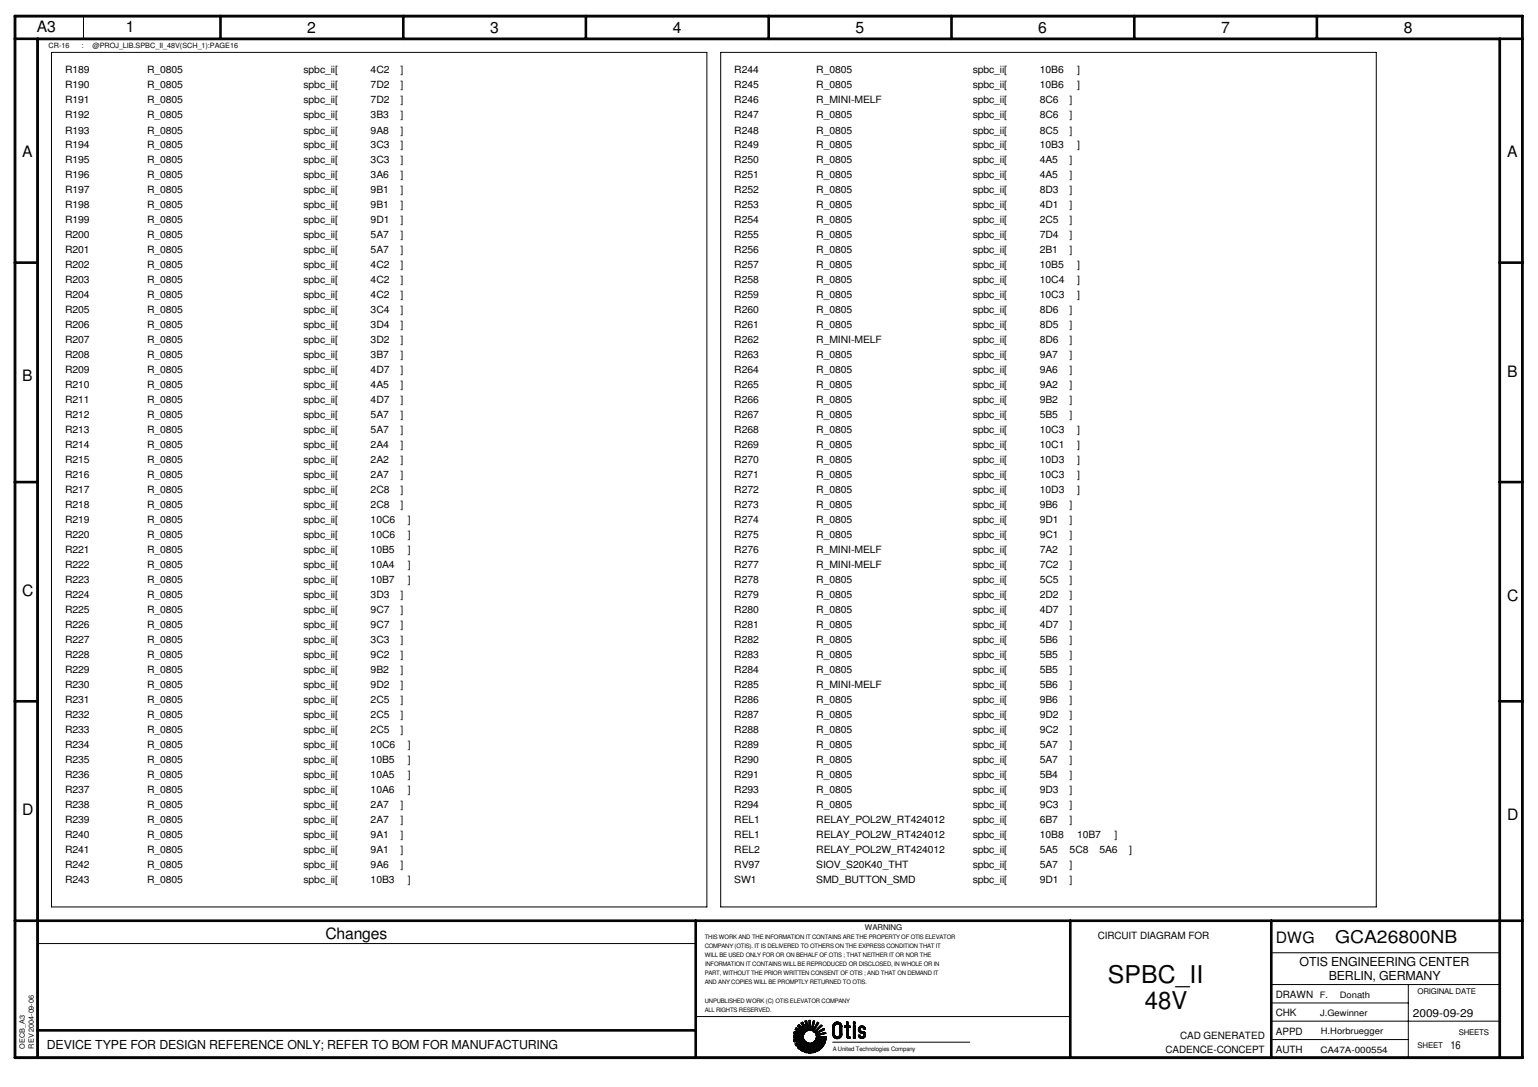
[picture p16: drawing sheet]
<svg xmlns="http://www.w3.org/2000/svg" width="297mm" height="210mm" viewBox="0 0 297 210" stroke-linecap="round" stroke-linejoin="round" font-family="sans-serif">
<defs><g id="words">
<g font-size="4.7" fill="#040503">
<text x="213.9" y="189.7">SPBC_II</text>
<text x="221.1" y="194.8">48V</text>
</g>
<text font-size="3.4" fill="#040503" x="257.9" y="182.2">GCA26800NB</text>
<g font-size="3" fill="#040503">
<text x="7.1" y="6.2">A3</text>
<text x="24.3" y="6.2">1</text>
<text x="59.3" y="6.4">2</text>
<text x="94.7" y="6.4">3</text>
<text x="129.9" y="6.4">4</text>
<text x="165.2" y="6.4">5</text>
<text x="200.5" y="6.4">6</text>
<text x="235.8" y="6.4">7</text>
<text x="271.1" y="6.4">8</text>
<text x="4.3" y="30.4">A</text>
<text x="291.1" y="30.4">A</text>
<text x="4.3" y="73.6">B</text>
<text x="291.1" y="72.7">B</text>
<text x="4.3" y="115.1">C</text>
<text x="291.1" y="116">C</text>
<text x="4.3" y="157.4">D</text>
<text x="291.1" y="158.3">D</text>
<text x="62.9" y="181.3">Changes</text>
<text x="246.4" y="182.2">DWG</text>
</g>
<g font-size="2.4" fill="#040503">
<text x="251" y="186.6">OTIS ENGINEERING CENTER</text>
<text x="256.6" y="189.3">BERLIN, GERMANY</text>
<text x="9.1" y="202.5">DEVICE TYPE FOR DESIGN REFERENCE ONLY; REFER TO BOM FOR MANUFACTURING</text>
</g>
<g font-size="2.2" fill="#040503">
<text x="272.9" y="196.3">2009-09-29</text>
<text x="280.1" y="202.5">16</text>
</g>
<g font-size="1.9" fill="#040503">
<text x="12.6" y="17.1">R190</text>
<text x="12.6" y="14.2">R189</text>
<text x="28.4" y="17.1">R_0805</text>
<text x="28.4" y="14.2">R_0805</text>
<text x="58.6" y="17.1">spbc_ii[</text>
<text x="58.6" y="14.2">spbc_ii[</text>
<text x="71.6" y="17.1">7D2</text>
<text x="71.6" y="14.2">4C2</text>
<text x="77.3" y="17.1">]</text>
<text x="77.3" y="14.2">]</text>
<text x="141.8" y="17.1">R245</text>
<text x="141.8" y="14.2">R244</text>
<text x="157.6" y="17.1">R_0805</text>
<text x="157.6" y="14.2">R_0805</text>
<text x="187.9" y="17.1">spbc_ii[</text>
<text x="187.9" y="14.2">spbc_ii[</text>
<text x="200.8" y="17.1">10B6</text>
<text x="200.8" y="14.2">10B6</text>
<text x="208" y="17.1">]</text>
<text x="208" y="14.2">]</text>
<text x="12.6" y="22.9">R192</text>
<text x="12.6" y="20">R191</text>
<text x="28.4" y="22.9">R_0805</text>
<text x="28.4" y="20">R_0805</text>
<text x="58.6" y="22.9">spbc_ii[</text>
<text x="58.6" y="20">spbc_ii[</text>
<text x="71.6" y="22.9">3B3</text>
<text x="71.6" y="20">7D2</text>
<text x="77.3" y="22.9">]</text>
<text x="77.3" y="20">]</text>
<text x="141.8" y="22.9">R247</text>
<text x="141.8" y="20">R246</text>
<text x="157.6" y="22.9">R_0805</text>
<text x="157.6" y="20">R_MINI-MELF</text>
<text x="187.9" y="20">spbc_ii[</text>
<text x="187.9" y="22.9">spbc_ii[</text>
<text x="200.8" y="20">8C6</text>
<text x="200.8" y="22.9">8C6</text>
<text x="206.6" y="20">]</text>
<text x="206.6" y="22.9">]</text>
<text x="12.6" y="28.7">R194</text>
<text x="12.6" y="25.8">R193</text>
<text x="28.4" y="28.7">R_0805</text>
<text x="28.4" y="25.8">R_0805</text>
<text x="58.6" y="28.7">spbc_ii[</text>
<text x="58.6" y="25.8">spbc_ii[</text>
<text x="71.6" y="28.7">3C3</text>
<text x="71.6" y="25.8">9A8</text>
<text x="77.3" y="25.8">]</text>
<text x="77.3" y="28.7">]</text>
<text x="141.8" y="28.7">R249</text>
<text x="141.8" y="25.8">R248</text>
<text x="157.6" y="28.7">R_0805</text>
<text x="157.6" y="25.8">R_0805</text>
<text x="187.9" y="28.7">spbc_ii[</text>
<text x="187.9" y="25.8">spbc_ii[</text>
<text x="200.8" y="28.7">10B3</text>
<text x="200.8" y="25.8">8C5</text>
<text x="206.6" y="25.8">]</text>
<text x="208" y="28.7">]</text>
<text x="12.6" y="34.5">R196</text>
<text x="12.6" y="31.5">R195</text>
<text x="28.4" y="34.5">R_0805</text>
<text x="28.4" y="31.5">R_0805</text>
<text x="58.6" y="34.5">spbc_ii[</text>
<text x="58.6" y="31.5">spbc_ii[</text>
<text x="71.6" y="34.5">3A6</text>
<text x="71.6" y="31.5">3C3</text>
<text x="77.3" y="34.5">]</text>
<text x="77.3" y="31.5">]</text>
<text x="141.8" y="34.5">R251</text>
<text x="141.8" y="31.5">R250</text>
<text x="157.6" y="34.5">R_0805</text>
<text x="157.6" y="31.5">R_0805</text>
<text x="187.9" y="34.5">spbc_ii[</text>
<text x="187.9" y="31.5">spbc_ii[</text>
<text x="200.8" y="34.5">4A5</text>
<text x="200.8" y="31.5">4A5</text>
<text x="206.6" y="34.5">]</text>
<text x="206.6" y="31.5">]</text>
<text x="12.6" y="37.3">R197</text>
<text x="12.6" y="40.2">R198</text>
<text x="28.4" y="37.3">R_0805</text>
<text x="28.4" y="40.2">R_0805</text>
<text x="58.6" y="37.3">spbc_ii[</text>
<text x="58.6" y="40.2">spbc_ii[</text>
<text x="71.6" y="37.3">9B1</text>
<text x="71.6" y="40.2">9B1</text>
<text x="77.3" y="37.3">]</text>
<text x="77.3" y="40.2">]</text>
<text x="141.8" y="40.2">R253</text>
<text x="141.8" y="37.3">R252</text>
<text x="157.6" y="40.2">R_0805</text>
<text x="157.6" y="37.3">R_0805</text>
<text x="187.9" y="40.2">spbc_ii[</text>
<text x="187.9" y="37.3">spbc_ii[</text>
<text x="200.8" y="40.2">4D1</text>
<text x="200.8" y="37.3">8D3</text>
<text x="206.6" y="40.2">]</text>
<text x="206.6" y="37.3">]</text>
<text x="12.6" y="46">R200</text>
<text x="12.6" y="43.1">R199</text>
<text x="28.4" y="46">R_0805</text>
<text x="28.4" y="43.1">R_0805</text>
<text x="58.6" y="46">spbc_ii[</text>
<text x="58.6" y="43.1">spbc_ii[</text>
<text x="71.6" y="46">5A7</text>
<text x="71.6" y="43.1">9D1</text>
<text x="77.3" y="46">]</text>
<text x="77.3" y="43.1">]</text>
<text x="141.8" y="46">R255</text>
<text x="141.8" y="43.1">R254</text>
<text x="157.6" y="46">R_0805</text>
<text x="157.6" y="43.1">R_0805</text>
<text x="187.9" y="46">spbc_ii[</text>
<text x="187.9" y="43.1">spbc_ii[</text>
<text x="200.8" y="46">7D4</text>
<text x="200.8" y="43.1">2C5</text>
<text x="206.6" y="46">]</text>
<text x="206.6" y="43.1">]</text>
<text x="12.6" y="51.8">R202</text>
<text x="12.6" y="48.9">R201</text>
<text x="28.4" y="51.8">R_0805</text>
<text x="28.4" y="48.9">R_0805</text>
<text x="58.6" y="51.8">spbc_ii[</text>
<text x="58.6" y="48.9">spbc_ii[</text>
<text x="71.6" y="51.8">4C2</text>
<text x="71.6" y="48.9">5A7</text>
<text x="77.3" y="48.9">]</text>
<text x="77.3" y="51.8">]</text>
<text x="141.8" y="51.8">R257</text>
<text x="141.8" y="48.9">R256</text>
<text x="157.6" y="51.8">R_0805</text>
<text x="157.6" y="48.9">R_0805</text>
<text x="187.9" y="51.8">spbc_ii[</text>
<text x="187.9" y="48.9">spbc_ii[</text>
<text x="200.8" y="51.8">10B5</text>
<text x="200.8" y="48.9">2B1</text>
<text x="206.6" y="48.9">]</text>
<text x="208" y="51.8">]</text>
<text x="12.6" y="57.6">R204</text>
<text x="12.6" y="54.7">R203</text>
<text x="28.4" y="57.6">R_0805</text>
<text x="28.4" y="54.7">R_0805</text>
<text x="58.6" y="57.6">spbc_ii[</text>
<text x="58.6" y="54.7">spbc_ii[</text>
<text x="71.6" y="57.6">4C2</text>
<text x="71.6" y="54.7">4C2</text>
<text x="77.3" y="57.6">]</text>
<text x="77.3" y="54.7">]</text>
<text x="141.8" y="57.6">R259</text>
<text x="141.8" y="54.7">R258</text>
<text x="157.6" y="57.6">R_0805</text>
<text x="157.6" y="54.7">R_0805</text>
<text x="187.9" y="57.6">spbc_ii[</text>
<text x="187.9" y="54.7">spbc_ii[</text>
<text x="200.8" y="57.6">10C3</text>
<text x="200.8" y="54.7">10C4</text>
<text x="208" y="57.6">]</text>
<text x="208" y="54.7">]</text>
<text x="12.6" y="63.4">R206</text>
<text x="12.6" y="60.5">R205</text>
<text x="28.4" y="63.4">R_0805</text>
<text x="28.4" y="60.5">R_0805</text>
<text x="58.6" y="63.4">spbc_ii[</text>
<text x="58.6" y="60.5">spbc_ii[</text>
<text x="71.6" y="63.4">3D4</text>
<text x="71.6" y="60.5">3C4</text>
<text x="77.3" y="63.4">]</text>
<text x="77.3" y="60.5">]</text>
<text x="141.8" y="63.4">R261</text>
<text x="141.8" y="60.5">R260</text>
<text x="157.6" y="63.4">R_0805</text>
<text x="157.6" y="60.5">R_0805</text>
<text x="187.9" y="63.4">spbc_ii[</text>
<text x="187.9" y="60.5">spbc_ii[</text>
<text x="200.8" y="63.4">8D5</text>
<text x="200.8" y="60.5">8D6</text>
<text x="206.6" y="63.4">]</text>
<text x="206.6" y="60.5">]</text>
<text x="12.6" y="69.2">R208</text>
<text x="12.6" y="66.3">R207</text>
<text x="28.4" y="69.2">R_0805</text>
<text x="28.4" y="66.3">R_0805</text>
<text x="58.6" y="69.2">spbc_ii[</text>
<text x="58.6" y="66.3">spbc_ii[</text>
<text x="71.6" y="69.2">3B7</text>
<text x="71.6" y="66.3">3D2</text>
<text x="77.3" y="69.2">]</text>
<text x="77.3" y="66.3">]</text>
<text x="141.8" y="69.2">R263</text>
<text x="141.8" y="66.3">R262</text>
<text x="157.6" y="69.2">R_0805</text>
<text x="157.6" y="66.3">R_MINI-MELF</text>
<text x="187.9" y="66.3">spbc_ii[</text>
<text x="187.9" y="69.2">spbc_ii[</text>
<text x="200.8" y="66.3">8D6</text>
<text x="200.8" y="69.2">9A7</text>
<text x="206.6" y="66.3">]</text>
<text x="206.6" y="69.2">]</text>
<text x="12.6" y="77.9">R211</text>
<text x="12.6" y="75">R210</text>
<text x="12.6" y="72.1">R209</text>
<text x="28.4" y="77.9">R_0805</text>
<text x="28.4" y="75">R_0805</text>
<text x="28.4" y="72.1">R_0805</text>
<text x="58.6" y="77.9">spbc_ii[</text>
<text x="58.6" y="75">spbc_ii[</text>
<text x="58.6" y="72.1">spbc_ii[</text>
<text x="71.6" y="77.9">4D7</text>
<text x="71.6" y="75">4A5</text>
<text x="71.6" y="72.1">4D7</text>
<text x="77.3" y="75">]</text>
<text x="77.3" y="77.9">]</text>
<text x="77.3" y="72.1">]</text>
<text x="141.8" y="77.9">R266</text>
<text x="141.8" y="75">R265</text>
<text x="141.8" y="72.1">R264</text>
<text x="157.6" y="77.9">R_0805</text>
<text x="157.6" y="75">R_0805</text>
<text x="157.6" y="72.1">R_0805</text>
<text x="187.9" y="77.9">spbc_ii[</text>
<text x="187.9" y="75">spbc_ii[</text>
<text x="187.9" y="72.1">spbc_ii[</text>
<text x="200.8" y="77.9">9B2</text>
<text x="200.8" y="75">9A2</text>
<text x="200.8" y="72.1">9A6</text>
<text x="206.6" y="77.9">]</text>
<text x="206.6" y="75">]</text>
<text x="206.6" y="72.1">]</text>
<text x="12.6" y="80.8">R212</text>
<text x="12.6" y="83.7">R213</text>
<text x="28.4" y="80.8">R_0805</text>
<text x="28.4" y="83.7">R_0805</text>
<text x="58.6" y="80.8">spbc_ii[</text>
<text x="58.6" y="83.7">spbc_ii[</text>
<text x="71.6" y="80.8">5A7</text>
<text x="71.6" y="83.7">5A7</text>
<text x="77.3" y="80.8">]</text>
<text x="77.3" y="83.7">]</text>
<text x="141.8" y="83.7">R268</text>
<text x="141.8" y="80.8">R267</text>
<text x="157.6" y="83.7">R_0805</text>
<text x="157.6" y="80.8">R_0805</text>
<text x="187.9" y="83.7">spbc_ii[</text>
<text x="187.9" y="80.8">spbc_ii[</text>
<text x="200.8" y="83.7">10C3</text>
<text x="200.8" y="80.8">5B5</text>
<text x="206.6" y="80.8">]</text>
<text x="208" y="83.7">]</text>
<text x="12.6" y="86.5">R214</text>
<text x="12.6" y="89.5">R215</text>
<text x="28.4" y="86.5">R_0805</text>
<text x="28.4" y="89.5">R_0805</text>
<text x="58.6" y="86.5">spbc_ii[</text>
<text x="58.6" y="89.5">spbc_ii[</text>
<text x="71.6" y="86.5">2A4</text>
<text x="71.6" y="89.5">2A2</text>
<text x="77.3" y="86.5">]</text>
<text x="77.3" y="89.5">]</text>
<text x="141.8" y="89.5">R270</text>
<text x="141.8" y="86.5">R269</text>
<text x="157.6" y="89.5">R_0805</text>
<text x="157.6" y="86.5">R_0805</text>
<text x="187.9" y="89.5">spbc_ii[</text>
<text x="187.9" y="86.5">spbc_ii[</text>
<text x="200.8" y="89.5">10D3</text>
<text x="200.8" y="86.5">10C1</text>
<text x="208" y="89.5">]</text>
<text x="208" y="86.5">]</text>
<text x="12.6" y="92.3">R216</text>
<text x="12.6" y="95.2">R217</text>
<text x="28.4" y="92.3">R_0805</text>
<text x="28.4" y="95.2">R_0805</text>
<text x="58.6" y="92.3">spbc_ii[</text>
<text x="58.6" y="95.2">spbc_ii[</text>
<text x="71.6" y="92.3">2A7</text>
<text x="71.6" y="95.2">2C8</text>
<text x="77.3" y="92.3">]</text>
<text x="77.3" y="95.2">]</text>
<text x="141.8" y="95.2">R272</text>
<text x="141.8" y="92.3">R271</text>
<text x="157.6" y="95.2">R_0805</text>
<text x="157.6" y="92.3">R_0805</text>
<text x="187.9" y="95.2">spbc_ii[</text>
<text x="187.9" y="92.3">spbc_ii[</text>
<text x="200.8" y="95.2">10D3</text>
<text x="200.8" y="92.3">10C3</text>
<text x="208" y="95.2">]</text>
<text x="208" y="92.3">]</text>
<text x="12.6" y="98.1">R218</text>
<text x="12.6" y="101">R219</text>
<text x="28.4" y="98.1">R_0805</text>
<text x="28.4" y="101">R_0805</text>
<text x="58.6" y="98.1">spbc_ii[</text>
<text x="58.6" y="101">spbc_ii[</text>
<text x="71.6" y="98.1">2C8</text>
<text x="71.6" y="101">10C6</text>
<text x="77.3" y="98.1">]</text>
<text x="78.8" y="101">]</text>
<text x="141.8" y="101">R274</text>
<text x="141.8" y="98.1">R273</text>
<text x="157.6" y="101">R_0805</text>
<text x="157.6" y="98.1">R_0805</text>
<text x="187.9" y="101">spbc_ii[</text>
<text x="187.9" y="98.1">spbc_ii[</text>
<text x="200.8" y="101">9D1</text>
<text x="200.8" y="98.1">9B6</text>
<text x="206.6" y="101">]</text>
<text x="206.6" y="98.1">]</text>
<text x="12.6" y="103.9">R220</text>
<text x="12.6" y="106.8">R221</text>
<text x="28.4" y="103.9">R_0805</text>
<text x="28.4" y="106.8">R_0805</text>
<text x="58.6" y="103.9">spbc_ii[</text>
<text x="58.6" y="106.8">spbc_ii[</text>
<text x="71.6" y="103.9">10C6</text>
<text x="71.6" y="106.8">10B5</text>
<text x="78.8" y="103.9">]</text>
<text x="78.8" y="106.8">]</text>
<text x="141.8" y="106.8">R276</text>
<text x="141.8" y="103.9">R275</text>
<text x="157.6" y="106.8">R_MINI-MELF</text>
<text x="157.6" y="103.9">R_0805</text>
<text x="187.9" y="106.8">spbc_ii[</text>
<text x="187.9" y="103.9">spbc_ii[</text>
<text x="200.8" y="106.8">7A2</text>
<text x="200.8" y="103.9">9C1</text>
<text x="206.6" y="106.8">]</text>
<text x="206.6" y="103.9">]</text>
<text x="12.6" y="112.6">R223</text>
<text x="12.6" y="109.7">R222</text>
<text x="28.4" y="112.6">R_0805</text>
<text x="28.4" y="109.7">R_0805</text>
<text x="58.6" y="112.6">spbc_ii[</text>
<text x="58.6" y="109.7">spbc_ii[</text>
<text x="71.6" y="112.6">10B7</text>
<text x="71.6" y="109.7">10A4</text>
<text x="78.8" y="112.6">]</text>
<text x="78.8" y="109.7">]</text>
<text x="141.8" y="112.6">R278</text>
<text x="141.8" y="109.7">R277</text>
<text x="157.6" y="112.6">R_0805</text>
<text x="157.6" y="109.7">R_MINI-MELF</text>
<text x="187.9" y="109.7">spbc_ii[</text>
<text x="187.9" y="112.6">spbc_ii[</text>
<text x="200.8" y="109.7">7C2</text>
<text x="200.8" y="112.6">5C5</text>
<text x="206.6" y="109.7">]</text>
<text x="206.6" y="112.6">]</text>
<text x="12.6" y="118.4">R225</text>
<text x="12.6" y="115.5">R224</text>
<text x="28.4" y="118.4">R_0805</text>
<text x="28.4" y="115.5">R_0805</text>
<text x="58.6" y="118.4">spbc_ii[</text>
<text x="58.6" y="115.5">spbc_ii[</text>
<text x="71.6" y="118.4">9C7</text>
<text x="71.6" y="115.5">3D3</text>
<text x="77.3" y="118.4">]</text>
<text x="77.3" y="115.5">]</text>
<text x="141.8" y="118.4">R280</text>
<text x="141.8" y="115.5">R279</text>
<text x="157.6" y="118.4">R_0805</text>
<text x="157.6" y="115.5">R_0805</text>
<text x="187.9" y="118.4">spbc_ii[</text>
<text x="187.9" y="115.5">spbc_ii[</text>
<text x="200.8" y="118.4">4D7</text>
<text x="200.8" y="115.5">2D2</text>
<text x="206.6" y="118.4">]</text>
<text x="206.6" y="115.5">]</text>
<text x="12.6" y="124.2">R227</text>
<text x="12.6" y="121.3">R226</text>
<text x="28.4" y="124.2">R_0805</text>
<text x="28.4" y="121.3">R_0805</text>
<text x="58.6" y="124.2">spbc_ii[</text>
<text x="58.6" y="121.3">spbc_ii[</text>
<text x="71.6" y="124.2">3C3</text>
<text x="71.6" y="121.3">9C7</text>
<text x="77.3" y="124.2">]</text>
<text x="77.3" y="121.3">]</text>
<text x="141.8" y="124.2">R282</text>
<text x="141.8" y="121.3">R281</text>
<text x="157.6" y="124.2">R_0805</text>
<text x="157.6" y="121.3">R_0805</text>
<text x="187.9" y="124.2">spbc_ii[</text>
<text x="187.9" y="121.3">spbc_ii[</text>
<text x="200.8" y="124.2">5B6</text>
<text x="200.8" y="121.3">4D7</text>
<text x="206.6" y="124.2">]</text>
<text x="206.6" y="121.3">]</text>
<text x="12.6" y="130">R229</text>
<text x="12.6" y="127">R228</text>
<text x="28.4" y="130">R_0805</text>
<text x="28.4" y="127">R_0805</text>
<text x="58.6" y="130">spbc_ii[</text>
<text x="58.6" y="127">spbc_ii[</text>
<text x="71.6" y="130">9B2</text>
<text x="71.6" y="127">9C2</text>
<text x="77.3" y="130">]</text>
<text x="77.3" y="127">]</text>
<text x="141.8" y="130">R284</text>
<text x="141.8" y="127">R283</text>
<text x="157.6" y="130">R_0805</text>
<text x="157.6" y="127">R_0805</text>
<text x="187.9" y="130">spbc_ii[</text>
<text x="187.9" y="127">spbc_ii[</text>
<text x="200.8" y="130">5B5</text>
<text x="200.8" y="127">5B5</text>
<text x="206.6" y="130">]</text>
<text x="206.6" y="127">]</text>
<text x="12.6" y="135.8">R231</text>
<text x="12.6" y="132.8">R230</text>
<text x="28.4" y="135.8">R_0805</text>
<text x="28.4" y="132.8">R_0805</text>
<text x="58.6" y="135.8">spbc_ii[</text>
<text x="58.6" y="132.8">spbc_ii[</text>
<text x="71.6" y="135.8">2C5</text>
<text x="71.6" y="132.8">9D2</text>
<text x="77.3" y="135.8">]</text>
<text x="77.3" y="132.8">]</text>
<text x="141.8" y="135.8">R286</text>
<text x="141.8" y="132.8">R285</text>
<text x="157.6" y="135.8">R_0805</text>
<text x="157.6" y="132.8">R_MINI-MELF</text>
<text x="187.9" y="132.8">spbc_ii[</text>
<text x="187.9" y="135.8">spbc_ii[</text>
<text x="200.8" y="132.8">5B6</text>
<text x="200.8" y="135.8">9B6</text>
<text x="206.6" y="132.8">]</text>
<text x="206.6" y="135.8">]</text>
<text x="12.6" y="141.5">R233</text>
<text x="12.6" y="138.6">R232</text>
<text x="28.4" y="141.5">R_0805</text>
<text x="28.4" y="138.6">R_0805</text>
<text x="58.6" y="141.5">spbc_ii[</text>
<text x="58.6" y="138.6">spbc_ii[</text>
<text x="71.6" y="141.5">2C5</text>
<text x="71.6" y="138.6">2C5</text>
<text x="77.3" y="141.5">]</text>
<text x="77.3" y="138.6">]</text>
<text x="141.8" y="141.5">R288</text>
<text x="141.8" y="138.6">R287</text>
<text x="157.6" y="141.5">R_0805</text>
<text x="157.6" y="138.6">R_0805</text>
<text x="187.9" y="141.5">spbc_ii[</text>
<text x="187.9" y="138.6">spbc_ii[</text>
<text x="200.8" y="141.5">9C2</text>
<text x="200.8" y="138.6">9D2</text>
<text x="206.6" y="141.5">]</text>
<text x="206.6" y="138.6">]</text>
<text x="12.6" y="147.3">R235</text>
<text x="12.6" y="144.4">R234</text>
<text x="28.4" y="147.3">R_0805</text>
<text x="28.4" y="144.4">R_0805</text>
<text x="58.6" y="147.3">spbc_ii[</text>
<text x="58.6" y="144.4">spbc_ii[</text>
<text x="71.6" y="147.3">10B5</text>
<text x="71.6" y="144.4">10C6</text>
<text x="78.8" y="144.4">]</text>
<text x="78.8" y="147.3">]</text>
<text x="141.8" y="147.3">R290</text>
<text x="141.8" y="144.4">R289</text>
<text x="157.6" y="147.3">R_0805</text>
<text x="157.6" y="144.4">R_0805</text>
<text x="187.9" y="147.3">spbc_ii[</text>
<text x="187.9" y="144.4">spbc_ii[</text>
<text x="200.8" y="147.3">5A7</text>
<text x="200.8" y="144.4">5A7</text>
<text x="206.6" y="147.3">]</text>
<text x="206.6" y="144.4">]</text>
<text x="12.6" y="156">R238</text>
<text x="12.6" y="153.1">R237</text>
<text x="12.6" y="150.2">R236</text>
<text x="28.4" y="156">R_0805</text>
<text x="28.4" y="153.1">R_0805</text>
<text x="28.4" y="150.2">R_0805</text>
<text x="58.6" y="156">spbc_ii[</text>
<text x="58.6" y="153.1">spbc_ii[</text>
<text x="58.6" y="150.2">spbc_ii[</text>
<text x="71.6" y="156">2A7</text>
<text x="71.6" y="153.1">10A6</text>
<text x="71.6" y="150.2">10A5</text>
<text x="77.3" y="156">]</text>
<text x="78.8" y="153.1">]</text>
<text x="78.8" y="150.2">]</text>
<text x="141.8" y="156">R294</text>
<text x="141.8" y="153.1">R293</text>
<text x="141.8" y="150.2">R291</text>
<text x="157.6" y="156">R_0805</text>
<text x="157.6" y="153.1">R_0805</text>
<text x="157.6" y="150.2">R_0805</text>
<text x="187.9" y="156">spbc_ii[</text>
<text x="187.9" y="153.1">spbc_ii[</text>
<text x="187.9" y="150.2">spbc_ii[</text>
<text x="200.8" y="156">9C3</text>
<text x="200.8" y="153.1">9D3</text>
<text x="200.8" y="150.2">5B4</text>
<text x="206.6" y="156">]</text>
<text x="206.6" y="153.1">]</text>
<text x="206.6" y="150.2">]</text>
<text x="12.6" y="161.8">R240</text>
<text x="12.6" y="158.9">R239</text>
<text x="28.4" y="161.8">R_0805</text>
<text x="28.4" y="158.9">R_0805</text>
<text x="58.6" y="161.8">spbc_ii[</text>
<text x="58.6" y="158.9">spbc_ii[</text>
<text x="71.6" y="161.8">9A1</text>
<text x="71.6" y="158.9">2A7</text>
<text x="77.3" y="161.8">]</text>
<text x="77.3" y="158.9">]</text>
<text x="141.8" y="161.8">REL1</text>
<text x="141.8" y="158.9">REL1</text>
<text x="157.6" y="161.8">RELAY_POL2W_RT424012</text>
<text x="157.6" y="158.9">RELAY_POL2W_RT424012</text>
<text x="187.9" y="161.8">spbc_ii[</text>
<text x="187.9" y="158.9">spbc_ii[</text>
<text x="200.8" y="161.8">10B8</text>
<text x="200.8" y="158.9">6B7</text>
<text x="206.6" y="158.9">]</text>
<text x="208" y="161.8">10B7</text>
<text x="215.2" y="161.8">]</text>
<text x="12.6" y="167.6">R242</text>
<text x="12.6" y="164.7">R241</text>
<text x="28.4" y="167.6">R_0805</text>
<text x="28.4" y="164.7">R_0805</text>
<text x="58.6" y="167.6">spbc_ii[</text>
<text x="58.6" y="164.7">spbc_ii[</text>
<text x="71.6" y="167.6">9A6</text>
<text x="71.6" y="164.7">9A1</text>
<text x="77.3" y="167.6">]</text>
<text x="77.3" y="164.7">]</text>
<text x="141.8" y="167.6">RV97</text>
<text x="141.8" y="164.7">REL2</text>
<text x="157.6" y="167.6">SIOV_S20K40_THT</text>
<text x="157.6" y="164.7">RELAY_POL2W_RT424012</text>
<text x="187.9" y="164.7">spbc_ii[</text>
<text x="187.9" y="167.6">spbc_ii[</text>
<text x="200.8" y="164.7">5A5</text>
<text x="200.8" y="167.6">5A7</text>
<text x="206.6" y="164.7">5C8</text>
<text x="206.6" y="167.6">]</text>
<text x="212.3" y="164.7">5A6</text>
<text x="218.1" y="164.7">]</text>
<text x="12.6" y="170.5">R243</text>
<text x="28.4" y="170.5">R_0805</text>
<text x="58.6" y="170.5">spbc_ii[</text>
<text x="71.6" y="170.5">10B3</text>
<text x="78.8" y="170.5">]</text>
<text x="141.8" y="170.5">SW1</text>
<text x="157.6" y="170.5">SMD_BUTTON_SMD</text>
<text x="187.9" y="170.5">spbc_ii[</text>
<text x="200.8" y="170.5">9D1</text>
<text x="206.6" y="170.5">]</text>
<text x="212" y="181.3">CIRCUIT DIAGRAM FOR</text>
<text x="246.4" y="196.3">CHK</text>
<text x="246.4" y="192.7">DRAWN</text>
<text x="225.1" y="203.3">CADENCE-CONCEPT</text>
<text x="227.9" y="200.7">CAD GENERATED</text>
<text x="246.4" y="203.3">AUTH</text>
<text x="246.4" y="199.8">APPD</text>
</g>
<g font-size="1.7" fill="#040503">
<text x="254.9" y="192.7">F.</text>
<text x="255" y="196.2">J.Gewinner</text>
<text x="258.7" y="192.7">Donath</text>
<text x="255" y="203.3">CA47A-000554</text>
<text x="255.1" y="199.7">H.Horbruegger</text>
</g>
<g font-size="1.5" fill="#040503">
<text x="167" y="179.5">WARNING</text>
<text x="273.8" y="191.9">ORIGINAL DATE</text>
<text x="273.8" y="202.4">SHEET</text>
<text x="281.7" y="199.8">SHEETS</text>
</g>
<g font-size="1.4" fill="#040503">
<text x="9.4" y="9.2">CR-16</text>
<text x="15.7" y="9.2">:</text>
<text x="17.9" y="9.2">@PROJ_LIB.SPBC_II_48V(SCH_1):PAGE16</text>
<text x="4.8" y="202.5" transform="rotate(-90 4.8 202.5)">OECB_A3</text>
<text x="6.5" y="202.5" transform="rotate(-90 6.5 202.5)">REV 2004-09-06</text>
</g>
<g font-size="1.2" fill="#040503">
<text x="136.1" y="183">COMPANY (OTIS). IT IS DELIVERED TO OTHERS ON THE EXPRESS CONDITION THAT IT</text>
<text x="136.1" y="184.8">WILL BE USED ONLY FOR OR ON BEHALF OF OTIS ; THAT NEITHER IT OR NOR THE</text>
<text x="136.1" y="181.3">THIS WORK AND THE INFORMATION IT CONTAINS ARE THE PROPERTY OF OTIS ELEVATOR</text>
<text x="136.1" y="190.1">AND ANY COPIES WILL BE PROMPTLY RETURNED TO OTIS.</text>
<text x="136.1" y="188.3">PART, WITHOUT THE PRIOR WRITTEN CONSENT OF OTIS ; AND THAT ON DEMAND IT</text>
<text x="136.2" y="186.6">INFORMATION IT CONTAINS WILL BE REPRODUCED OR DISCLOSED, IN WHOLE OR IN</text>
<text x="136.1" y="193.6">UNPUBLISHED WORK (C) OTIS ELEVATOR COMPANY</text>
<text x="136.1" y="195.4">ALL RIGHTS RESERVED.</text>
<text x="160.8" y="203">A United Technologies Company</text>
</g>
</g></defs>
<g fill="none" stroke="#040503" stroke-width=".51">
<path d="M2.9 3.1h291.1v201.2h-291.1zM2.9 7.5h291.1M7.3 7.5v196.8M42.6 3.1v4.4M77.9 3.1v4.4M113.2 3.1v4.4M148.5 3.1v4.4M183.8 3.1v4.4M219.1 3.1v4.4M254.3 3.1v4.4M289.6 7.5v196.8M2.9 50.7h4.4"/>
<path d="M289.6 50.7h4.4M2.9 93.1h4.4M289.6 93.1h4.4M2.9 135.4h4.4M289.6 135.4h4.4M2.9 177.8h291.1M134.4 177.8v26.5M206.7 177.8v26.5M245.5 177.8v26.5M7.3 199h127.1"/>
</g>
<g fill="none" stroke="#040503" stroke-width=".19">
<path d="M3 3.3h290.9v200.8h-290.9zM9.9 10.1h126.6v165h-126.6zM16.1 3.1v4.4M139.2 10.1h126.6v165h-126.6zM7.3 182.2h127.1M134.4 196.3h72.3M153.2 199.9h2M153.2 200h2M153.3 199.5h1.5M153.3 199.5h1.3M153.3 199.6h2M153.3 199.6h2.1"/>
<path d="M153.3 199.4h1M153.3 199.3h.8M153.4 199.3h.4M153.4 199.3h.5M153.4 199.2h.1M153.5 199.7h1.8M153.5 198.8l1.4 .8-1.5-.4M153.6 198.8h.7M153.6 198.8h.8M153.6 198.7h.6M153.7 198.6h.4M153.7 198.8h.8"/>
<path d="M153.7 198.6h.3M153.7 198.5h.2M153.8 198.5h.1M153.8 198.9h.8M153.8 199.7h1.4M153.9 199h.8M153.9 199h.9M154 199.1h2M154 198.1h.6M154 198.2h.6M154.1 198.2h.6M154.1 198.2h.7"/>
<path d="M154.1 198h.4M154.1 199.8h1.1M154.2 198.3h.6M154.2 198h.2M154.2 197.9h.2M154.2 199.1h.8M154.3 198.3h.5M154.3 197.9h.1M154.3 199.2h.8M154.3 198.4h.6M154.3 199.9h.9M154.3 199.3h1.3"/>
<path d="M154.3 199.2h1.4M154.4 198.5h.6M154.5 198.5h.5M154.5 199.9h.7M154.5 198.6h.6M154.5 199.3h1.1M154.6 198.6h.6M154.6 199.3h.9M154.6 198.1h-.6l1.2 1.2-1.4-.9M154.6 198.7h.6M154.6 198.7l.7 .1M154.6 199.4h.9"/>
<path d="M154.7 197.5l.9 1.6-1.3-1.3M154.7 197.5h.4M154.7 197.6h.4M154.7 198.8h.6M154.8 197.5h.3M154.8 197.6h.3M154.8 197.7h.4M154.8 198.8h1.7M154.8 199.5h.6M154.8 197.4h.3M154.8 197.8h.4M154.9 197.8h.4"/>
<path d="M154.9 198.9h.5M154.9 199.5h.5M154.9 197.4h.1M154.9 197.9h.4M154.9 198.9h2M154.9 198h.4M154.9 199h2M155 197.4h.1M155 198h.4M155 199h1.1M155 198.1h.4M155.1 198.2h.4"/>
<path d="M155.1 198.2h.3M155.1 199.1h.7M155.1 198.3h.5M155.1 198.3h.4M155.1 199.2h.6M155.2 198.4h.4M155.2 198.5h.4M155.3 198.5h.4M155.3 198.6h.4M155.3 199.6h-2l1.5 .3M155.4 198.7h.3M155.4 198.7h1.1"/>
<path d="M155.4 198.8h1.1M155.5 197.3h.3M155.5 197.2h.3M155.5 198.9h1M155.5 197.4h.3M155.6 197.5h.3M155.6 197.6h.3M155.6 197.7h.3M155.6 197.7h.4M155.6 197.8h.4M155.6 197.9h.4M155.7 198h.3"/>
<path d="M155.7 197.9h.3M155.7 198.2h.3M155.7 198.1h.3M155.7 197.1h.1M155.7 198.3h.4M155.8 197.1h-.4l.5 1.9-.9-1.6M155.8 198.4h.3M155.8 198.3h.3M155.8 197.1l.4 1.8v-1.9h.3v2M155.8 198.6h.4M155.8 198.5h.3M155.8 198.7h.4"/>
<path d="M156.2 197.5h.3M156.2 197.4h.3M156.2 197.3h.3M156.2 198.2h.3M156.2 197.2h.3M156.2 197.1h.3M156.2 198.4h.3M156.2 198.3h.3M156.2 198.6h.3M156.2 198.5h.3M156.2 198h.3M156.2 197.6h.3"/>
<path d="M156.2 197.7h.3M156.2 197.8h.3M156.2 198.1h.3M156.2 197.9h.3M156.2 198.7h.3M156.5 199h.3M156.7 198.6h.2M156.7 198.7h.2M156.7 198.8h.2M156.7 198.9h.2M156.7 198.5h.3M156.8 198.4h.2"/>
<path d="M156.8 198.5h.2M156.8 198.2h.3M156.8 198.3h.3M156.8 198.1h.3M156.9 198h.2M156.9 197.8h.3M156.9 197.9h.3M156.9 197.9h.2M156.9 197.7h.3M157 197.5h.3M157 197.6h.3M157 197.6h.2"/>
<path d="M157 199h.2M157 197.4h.3M157 198.9h.3M157.1 197.2h.2M157.1 197.3h.2M157.1 198.9h.2M157.1 199.1h.1M157.1 197.1h.1M157.1 199.2h.1M157.1 197.1h.2M157.1 198.8h.2M157.1 197.1l-.5 1.9"/>
<path d="M157.1 198.7h.3M157.2 198.6h.3M157.3 198.5h.2M157.3 199.3h.2M157.3 199.2h.3M157.3 199.3h.1M157.3 198.3h.3M157.3 199.1h.3M157.3 197.1l-.5 2M157.4 198.2h.3M157.4 198.3h.2M157.4 198.7l-.3 .1"/>
<path d="M157.5 198.2h.2M157.5 198.1h.2M157.5 199.6h.2M157.5 198h.4M157.5 199h.3M157.5 199.6h.1M157.5 199.5h.4M157.6 198h.3M157.6 198.9h.3M157.6 198.4h-.3M157.6 197.9h.3M157.6 199.9h.6"/>
<path d="M157.6 199.9h.3M157.6 197.8h.3M157.6 198.8h.4M157.6 200h.2M157.7 197.6h.4M157.7 197.7h.3M157.7 198.8h.3M157.7 199.1h-.3M157.7 199.8h.8M157.8 197.6h.3M157.8 199.3h.4M157.8 197.5h.4l-1.1 1.7"/>
<path d="M157.8 197.5h.3M157.8 198l-.3 .1M157.8 198.7h.4M157.9 197.4h.1M157.9 198.6h.3M157.9 199.3h.3M157.9 197.4l-1 1.7h.3M157.9 199.3h.5M157.9 198.5h.4M158 198.5h.3M158 198.5h.4M158 197.7h-.3"/>
<path d="M158 199.2h.5M158.1 198.7l-.4 .1M158.1 199.2h.4M158.1 199.4h-.5M158.2 199.7h.8M158.2 198.3h.3M158.2 199.1h.4M158.2 198.3h.4M158.2 198.2h.4M158.3 198.2h.4M158.4 198.2h.3M158.4 198.1h.3"/>
<path d="M158.4 199h.5M158.4 198.1h.4l-1.4 1.3M158.4 199.6h.8M158.5 198.4h-.4M158.5 199h.5M158.5 198h.2M158.5 198.9h.5M158.6 198h.1M158.6 198.9h.5M158.6 197.9l-1.4 1.4h.3M158.6 199.6h.7M158.6 198.8h.7l-1.8 .9"/>
<path d="M158.7 199.6h.8l-1.9 .4M158.8 198.8h.5M158.8 199.1h-.6M158.8 199.7l-.9 .1M158.8 199.5h.7M159 198.7h.2M159 199.5h.5M159 198.6h.2M159.1 198.6l-1.6 .9h.3M159.3 199.4h.2M159.5 199.3l-1.9 .6h.8M160.8 198.2h.4v1.5h-.4"/>
<path d="M160.8 198.2h.4M160.8 199.7h.4M160.9 198v1.9M160.9 198.2v1.5M160.9 199.9v.1M160.9 198h.3M160.9 198.1h.3M160.9 199.9h.3M160.9 199.8h.3M160.9 197.9v.1M160.9 197.9h.4M160.9 198h.4"/>
<path d="M160.9 200h.4M160.9 197.8v.1M160.9 197.8h.6M161 197.7h.1M161 198.2v1.5M161 197.7h1.4M161.1 197.6l-.2 .2M161.1 197.7h1.2M161.1 198.2v1.5M161.1 197.6h1.2M161.2 197.5h1.1M161.2 197.6h1.1"/>
<path d="M161.2 197.5l-.1 .1M161.2 197.5h1l.1 .1M161.3 197.5h.8M161.4 197.8l-.5 .1h.5M161.4 197.4h.6M161.5 197.4h.4M161.9 197.8h.5M162 197.8h.5M162 197.9h.5M162.1 197.9h.4M162.1 198h.4M162.1 200h.4"/>
<path d="M162.2 198h.4M162.2 199.9h.4M162.2 198.2h.4M162.2 198.1h.4M162.2 199.7h.4M162.2 199.8h.4M162.3 198.2v1.5M162.4 197.7l.1 .1M162.4 198.2v1.5M162.4 197.7h.1M162.5 197.8v.1M162.5 198.2v1.5"/>
<path d="M162.5 197.9l.1 .1M162.6 198v1.9M162.6 198.2v1.5M162.6 199.9l-.1 .1M162.6 198.2h-.4v1.5h.4M163.1 198.2h1.1M163.1 198.4h1.1M163.1 198.3h1.1M163.1 198.1h1.1M163.5 197.4v2.6h.3v-2.6M163.5 197.4v2.6M163.6 197.4v2.6"/>
<path d="M163.7 197.4v2.6M163.8 197.4v2.6M164.8 197.4v.3M164.8 198.1v2.4M164.9 197.4v.3M164.9 198.1v2.4M165 197.4v.3M165 198.1v2.4M165.1 197.4v.3M165.1 198.1v2.4M165.2 197.4v.3M165.2 198.1v2.4"/>
<path d="M165.8 198.6h.4M165.8 198.7h.3M165.8 198.7h.4M165.8 198.8h.3M165.8 198.9h.3M165.8 199h.4M165.8 199.9h.3M165.8 200h.4M165.8 198.5h.4M165.8 198.5h.5M165.8 199.1h.5M165.8 199.1h.7"/>
<path d="M165.8 199.2h.9M165.9 198.4h1.2M165.9 199.2h.9M165.9 199.3h1M165.9 198.3h1.1M166 198.3h1M166 199.3h1M166 198.2h.9M166 199.4h1M166.2 198.2h.6M166.2 199.5h.9M166.2 198.1h.5"/>
<path d="M166.4 198.1h.1M166.7 198.5h.4M166.7 199.5h.4M166.7 199.6h.4M166.7 198.6h.4M166.8 199.7h.4M166.8 198.6h.4M166.8 199.6h.3M166.8 200h.4M166.8 198.7h.4M166.8 198.8h.4M166.8 199.9h.4"/>
<path d="M166.8 199.8h.4M245.5 197.2h44.1M245.5 190.1h44.1M245.5 184h44.1M245.5 193.7h26.5M272 190.1v14.2M7.1 204.3v-196.6h282.7v196.6M153.2 200.4h2M153.2 200.1h2M153.2 200.2h2M153.2 200.3h2M153.3 200.9h2.1"/>
<path d="M153.3 201h2.1M153.3 201h1M153.3 201h.9M153.4 201.1h.6M153.4 201.2l1.3-.2-1.2 .6h1.1M153.4 200.7h1.9M153.6 201.6h.8M153.6 201.7h.7M153.6 201.5h1M153.7 201.8h.4M153.7 201.8h.5M153.7 201.9h.3"/>
<path d="M153.7 201.5h5.6M153.7 200.7h1.6M153.8 201.9h.1M153.8 202h.1M153.8 201.4h5.5M153.8 202l1-.6-.8 .9h.7M153.8 200.7h1.4M153.9 201.4h2.2M153.9 201.1l-.5 .1M154 200.6h1.2M154 201.3h1.9M154 202.3h.7"/>
<path d="M154 202.2h.8M154 201.3h1.8M154.1 202.4h.5M154.1 200.6h1.1M154.1 201.3h1.7M154.2 201.2h1.5M154.2 202.5h.3M154.2 202.1h4.7M154.3 200.5h.9M154.3 201.2h1.4M154.3 202h4.6M154.3 202.6h.1"/>
<path d="M154.3 202h4.5M154.3 201.9h4.5M154.3 201.9h4.4M154.3 202.6l.8-.6-.5 .8M154.4 201.8h4.3M154.4 201.1h1.2M154.5 201.8h4.1M154.5 201h1M154.6 201h.9M154.6 201.7h4M154.6 201.7h4.6M154.6 201.6h4.7"/>
<path d="M154.6 200.4l-1.3 .4h2.1M154.6 202.8h.6M154.7 202.7h.6M154.7 201.5h4.6M154.7 202.6h.7M154.8 202.6h.6M154.8 202.9h.3M154.8 202.4h3.3M154.9 202.4h3.1M154.9 202.4h.6M154.9 203h.2M154.9 202.1l-.8 .1"/>
<path d="M154.9 202.3h3.1M154.9 202.2h4M155 203h.1M155 203.1l.6-.8-.3 .9h.6M155.2 202.8l-.6 .1M155.4 203.1h.5M155.4 202.9h.6M155.4 203h.6M155.4 202.8h.6M155.4 202.5h-.6M155.4 202.6h1.9M155.4 202.7h1.3"/>
<path d="M155.4 202.8h1.3M155.4 202.7h1.9M155.4 203.2h.5M155.5 202.6h1.8M155.5 202.6h2.7M155.6 202.4h2.5M155.6 203.3h.2M155.8 203.3l.3-.8v.9M156.1 203.1h.6M156.1 202.9h.6M156.1 203h.6M156.1 203.3h.6"/>
<path d="M156.1 202.8h.6M156.1 203.2h.6M156.2 203.4h.3M156.7 201.4h2.7M156.8 202.7h.6M156.8 202.8h.6M156.8 202.8l.6 .1M156.8 202.9h.6M156.8 203h.6M156.9 203.1h.6M156.9 203h.6M156.9 201.3h2.5"/>
<path d="M156.9 203.3h.3M156.9 203.2h.4M157 203.3l-.3-.7v.8M157 201.3h2.4M157.1 201.3h2.3M157.1 201.2h2.3M157.3 201h1.7M157.3 201.1h1.9M157.3 201h1.8M157.3 201h2.2M157.4 202.6h.8M157.4 200.9h2.1"/>
<path d="M157.5 202.7h.7M157.5 200.8h2M157.5 200.9h2M157.5 202.8h.7M157.5 200.7h2.1M157.6 200.6h2M157.6 200.7h2M157.6 200.5h2M157.6 200.4h2M157.6 202.9h.4M157.6 202.9h.5M157.6 200.2h2"/>
<path d="M157.6 200.3h2M157.7 203h.2M157.8 203.1l-.5-.6 .2 .7h-.6M158.1 202.3h.7M158.2 202.5h-2.7M158.2 202.3h.6M158.2 202.4h.5M158.3 202.4h.4M158.4 202.5h.2M158.4 202.6h.1M158.5 202.6l-.6-.5 .4 .6h-.8M158.7 201.7h.5"/>
<path d="M158.8 201.8h.4M158.8 201l.6 .2h-2.3M158.9 201.8h.3M158.9 202.1l-3.9 .1M159.1 201.8l-.6-.2 .5 .5h-4.8M159.6 200.4l-2 .1M160.8 201.3h26.5M160.9 200l.1 .3M160.9 200.1h.1M160.9 200.1h.6M161 200.2h1.4M161 200.2h.5"/>
<path d="M161.1 200.3l.1 .1M161.1 200.3h1.2M161.2 200.4h1.1M161.2 200.4h1M161.3 200.4v.1M161.4 200.5h.6M161.5 200.5h.4M161.9 200.2h.5M162 200.1h.5M162.1 200.4v.1M162.3 200.4h-1.1M162.5 200.1l-.2 .2"/>
<path d="M162.5 200v.1M163.5 200.1h.4M163.5 200.2h.4M163.5 200.2h.7M163.5 200.3h.7M163.6 200.4h.6M163.7 200.4h.5M163.7 200.5h.5M165.8 200.1h.4M165.8 200.2h.5M165.9 200.2h1.2M165.9 200.3h1.1"/>
<path d="M166 200.4h.9M166.1 200.4h.8M166.2 200.5h.5M166.7 200.1h.4M166.7 200.2h.4M166.8 200h.3M245.5 200.7h26.5"/>
</g>
<use href="#words"/>
</svg>
